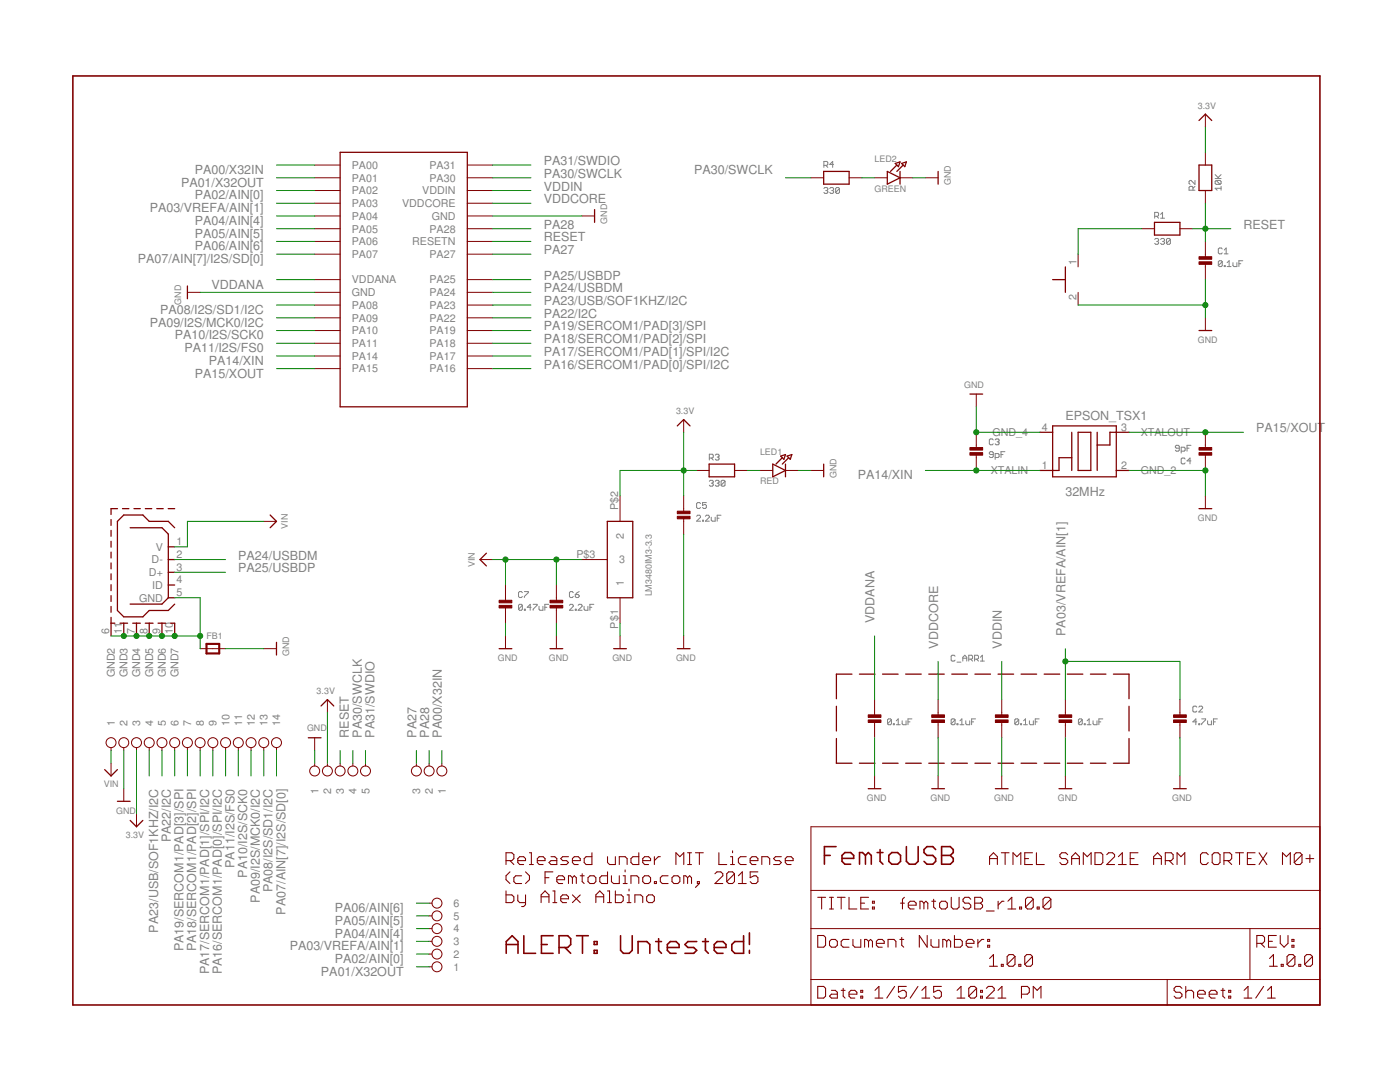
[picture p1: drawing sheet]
<svg xmlns="http://www.w3.org/2000/svg" width="279mm" height="216mm" viewBox="0 0 279 216" stroke-linecap="round" stroke-linejoin="round" font-family="sans-serif">
<defs><g id="words">
<g font-size="2.5" fill="#808080">
<text x="38.9" y="34.7">PA00/X32IN</text>
<text x="108.5" y="35.5">PA30/SWCLK</text>
<text x="108.5" y="32.9">PA31/SWDIO</text>
<text x="138.5" y="34.7">PA30/SWCLK</text>
<text x="36.1" y="37.3">PA01/X32OUT</text>
<text x="38.9" y="39.8">PA02/AIN[0]</text>
<text x="108.5" y="40.6">VDDCORE</text>
<text x="108.5" y="38">VDDIN</text>
<text x="29.9" y="42.3">PA03/VREFA/AIN[1]</text>
<text x="38.9" y="44.9">PA04/AIN[4]</text>
<text x="38.9" y="47.4">PA05/AIN[5]</text>
<text x="108.5" y="45.6">PA28</text>
<text x="248.2" y="45.6">RESET</text>
<text x="27.5" y="52.5">PA07/AIN[7]/I2S/SD[0]</text>
<text x="38.9" y="49.9">PA06/AIN[6]</text>
<text x="108.5" y="50.7">PA27</text>
<text x="108.5" y="48.2">RESET</text>
<text x="42.2" y="57.6">VDDANA</text>
<text x="108.5" y="58.3">PA24/USBDM</text>
<text x="108.5" y="55.8">PA25/USBDP</text>
<text x="29.9" y="65.2">PA09/I2S/MCK0/I2C</text>
<text x="32" y="62.6">PA08/I2S/SD1/I2C</text>
<text x="108.5" y="65.9">PA19/SERCOM1/PAD[3]/SPI</text>
<text x="108.5" y="63.4">PA22/I2C</text>
<text x="108.5" y="60.9">PA23/USB/SOF1KHZ/I2C</text>
<text x="34.9" y="67.7">PA10/I2S/SCK0</text>
<text x="36.8" y="70.3">PA11/I2S/FS0</text>
<text x="108.5" y="71">PA17/SERCOM1/PAD[1]/SPI/I2C</text>
<text x="108.5" y="68.5">PA18/SERCOM1/PAD[2]/SPI</text>
<text x="38.9" y="75.3">PA15/XOUT</text>
<text x="41.7" y="72.8">PA14/XIN</text>
<text x="108.5" y="73.6">PA16/SERCOM1/PAD[0]/SPI/I2C</text>
<text x="212.6" y="83.7">EPSON_TSX1</text>
<text x="250.7" y="86.3">PA15/XOUT</text>
<text x="171.2" y="95.7">PA14/XIN</text>
<text x="212.6" y="99">32MHz</text>
<text x="47.6" y="111.7">PA24/USBDM</text>
<text x="47.6" y="114.2">PA25/USBDP</text>
<text x="174.5" y="124.4" transform="rotate(-90 174.5 124.4)">VDDANA</text>
<text x="187.2" y="129.4" transform="rotate(-90 187.2 129.4)">VDDCORE</text>
<text x="199.9" y="129.4" transform="rotate(-90 199.9 129.4)">VDDIN</text>
<text x="212.6" y="126.9" transform="rotate(-90 212.6 126.9)">PA03/VREFA/AIN[1]</text>
<text x="69.6" y="147.2" transform="rotate(-90 69.6 147.2)">RESET</text>
<text x="72.2" y="147.2" transform="rotate(-90 72.2 147.2)">PA30/SWCLK</text>
<text x="74.7" y="147.2" transform="rotate(-90 74.7 147.2)">PA31/SWDIO</text>
<text x="83.1" y="147.2" transform="rotate(-90 83.1 147.2)">PA27</text>
<text x="85.6" y="147.2" transform="rotate(-90 85.6 147.2)">PA28</text>
<text x="88.2" y="147.2" transform="rotate(-90 88.2 147.2)">PA00/X32IN</text>
<text x="34.1" y="168.1" transform="rotate(-90 34.1 168.1)">PA22/I2C</text>
<text x="46.8" y="173.2" transform="rotate(-90 46.8 173.2)">PA11/I2S/FS0</text>
<text x="49.3" y="175.1" transform="rotate(-90 49.3 175.1)">PA10/I2S/SCK0</text>
<text x="54.4" y="178" transform="rotate(-90 54.4 178)">PA08/I2S/SD1/I2C</text>
<text x="51.9" y="180.1" transform="rotate(-90 51.9 180.1)">PA09/I2S/MCK0/I2C</text>
<text x="57" y="182.5" transform="rotate(-90 57 182.5)">PA07/AIN[7]/I2S/SD[0]</text>
<text x="66.8" y="184.5">PA05/AIN[5]</text>
<text x="66.8" y="182">PA06/AIN[6]</text>
<text x="31.6" y="186.1" transform="rotate(-90 31.6 186.1)">PA23/USB/SOF1KHZ/I2C</text>
<text x="36.6" y="189.8" transform="rotate(-90 36.6 189.8)">PA19/SERCOM1/PAD[3]/SPI</text>
<text x="39.2" y="189.8" transform="rotate(-90 39.2 189.8)">PA18/SERCOM1/PAD[2]/SPI</text>
<text x="57.8" y="189.6">PA03/VREFA/AIN[1]</text>
<text x="66.8" y="187.1">PA04/AIN[4]</text>
<text x="41.7" y="194.4" transform="rotate(-90 41.7 194.4)">PA17/SERCOM1/PAD[1]/SPI/I2C</text>
<text x="44.3" y="194.4" transform="rotate(-90 44.3 194.4)">PA16/SERCOM1/PAD[0]/SPI/I2C</text>
<text x="64.1" y="194.7">PA01/X32OUT</text>
<text x="66.8" y="192.2">PA02/AIN[0]</text>
</g>
<g font-size="2.1" fill="#808080">
<text x="70.2" y="33.7">PA00</text>
<text x="85.7" y="33.7">PA31</text>
<text x="70.2" y="36.2">PA01</text>
<text x="70.2" y="41.3">PA03</text>
<text x="70.2" y="38.8">PA02</text>
<text x="80.2" y="41.3">VDDCORE</text>
<text x="84.3" y="38.8">VDDIN</text>
<text x="85.7" y="36.2">PA30</text>
<text x="70.2" y="43.9">PA04</text>
<text x="70.2" y="46.4">PA05</text>
<text x="85.7" y="46.4">PA28</text>
<text x="86.2" y="43.9">GND</text>
<text x="70.2" y="48.9">PA06</text>
<text x="70.2" y="51.5">PA07</text>
<text x="82.3" y="48.9">RESETN</text>
<text x="85.7" y="51.5">PA27</text>
<text x="214.8" y="52.9" transform="rotate(-90 214.8 52.9)">1</text>
<text x="70.2" y="56.6">VDDANA</text>
<text x="70.2" y="59.1">GND</text>
<text x="85.7" y="59.1">PA24</text>
<text x="85.7" y="56.6">PA25</text>
<text x="214.8" y="59.9" transform="rotate(-90 214.8 59.9)">2</text>
<text x="70.2" y="61.6">PA08</text>
<text x="70.2" y="64.2">PA09</text>
<text x="85.7" y="64.2">PA22</text>
<text x="85.7" y="61.6">PA23</text>
<text x="70.2" y="66.7">PA10</text>
<text x="70.2" y="69.2">PA11</text>
<text x="70.2" y="71.8">PA14</text>
<text x="85.7" y="71.8">PA17</text>
<text x="85.7" y="69.2">PA18</text>
<text x="85.7" y="66.7">PA19</text>
<text x="70.2" y="74.3">PA15</text>
<text x="85.7" y="74.3">PA16</text>
<text x="198.1" y="87">GND_4</text>
<text x="207.9" y="85.9">4</text>
<text x="223.8" y="85.9">3</text>
<text x="227.7" y="87">XTALOUT</text>
<text x="197.7" y="94.6">XTALIN</text>
<text x="207.9" y="93.5">1</text>
<text x="223.8" y="93.5">2</text>
<text x="227.7" y="94.6">GND_2</text>
<text x="123.4" y="101.7" transform="rotate(-90 123.4 101.7)">P$2</text>
<text x="124.5" y="107.6" transform="rotate(-90 124.5 107.6)">2</text>
<text x="30.3" y="112.4">D-</text>
<text x="31.1" y="109.9">V</text>
<text x="35.2" y="108.8">1</text>
<text x="35.2" y="111.3">2</text>
<text x="35.2" y="113.8">3</text>
<text x="115.1" y="111.3">P$3</text>
<text x="123.5" y="112.4">3</text>
<text x="29.7" y="115">D+</text>
<text x="30.4" y="117.5">ID</text>
<text x="35.2" y="116.4">4</text>
<text x="35.2" y="118.9">5</text>
<text x="124.5" y="116.9" transform="rotate(-90 124.5 116.9)">1</text>
<text x="27.8" y="120">GND</text>
<text x="123.4" y="125.4" transform="rotate(-90 123.4 125.4)">P$1</text>
<text x="21.8" y="126.5" transform="rotate(-90 21.8 126.5)">6</text>
<text x="24.3" y="126.5" transform="rotate(-90 24.3 126.5)">11</text>
<text x="26.9" y="126.5" transform="rotate(-90 26.9 126.5)">7</text>
<text x="29.4" y="126.5" transform="rotate(-90 29.4 126.5)">8</text>
<text x="32" y="126.5" transform="rotate(-90 32 126.5)">9</text>
<text x="34.5" y="126.5" transform="rotate(-90 34.5 126.5)">10</text>
<text x="22.9" y="135.2" transform="rotate(-90 22.9 135.2)">GND2</text>
<text x="25.5" y="135.2" transform="rotate(-90 25.5 135.2)">GND3</text>
<text x="28" y="135.2" transform="rotate(-90 28 135.2)">GND4</text>
<text x="30.5" y="135.2" transform="rotate(-90 30.5 135.2)">GND5</text>
<text x="33.1" y="135.2" transform="rotate(-90 33.1 135.2)">GND6</text>
<text x="35.6" y="135.2" transform="rotate(-90 35.6 135.2)">GND7</text>
<text x="22.9" y="144.9" transform="rotate(-90 22.9 144.9)">1</text>
<text x="25.5" y="144.9" transform="rotate(-90 25.5 144.9)">2</text>
<text x="28" y="144.9" transform="rotate(-90 28 144.9)">3</text>
<text x="30.5" y="144.9" transform="rotate(-90 30.5 144.9)">4</text>
<text x="33.1" y="144.9" transform="rotate(-90 33.1 144.9)">5</text>
<text x="35.6" y="144.9" transform="rotate(-90 35.6 144.9)">6</text>
<text x="38.2" y="144.9" transform="rotate(-90 38.2 144.9)">7</text>
<text x="40.7" y="144.9" transform="rotate(-90 40.7 144.9)">8</text>
<text x="43.2" y="144.9" transform="rotate(-90 43.2 144.9)">9</text>
<text x="45.8" y="144.9" transform="rotate(-90 45.8 144.9)">10</text>
<text x="48.3" y="144.9" transform="rotate(-90 48.3 144.9)">11</text>
<text x="50.9" y="144.9" transform="rotate(-90 50.9 144.9)">12</text>
<text x="53.4" y="144.9" transform="rotate(-90 53.4 144.9)">13</text>
<text x="55.9" y="144.9" transform="rotate(-90 55.9 144.9)">14</text>
<text x="63.6" y="158.3" transform="rotate(-90 63.6 158.3)">1</text>
<text x="66.1" y="158.3" transform="rotate(-90 66.1 158.3)">2</text>
<text x="68.6" y="158.3" transform="rotate(-90 68.6 158.3)">3</text>
<text x="71.2" y="158.3" transform="rotate(-90 71.2 158.3)">4</text>
<text x="73.7" y="158.3" transform="rotate(-90 73.7 158.3)">5</text>
<text x="83.9" y="158.3" transform="rotate(-90 83.9 158.3)">3</text>
<text x="86.4" y="158.3" transform="rotate(-90 86.4 158.3)">2</text>
<text x="88.9" y="158.3" transform="rotate(-90 88.9 158.3)">1</text>
<text x="90.5" y="183.5">5</text>
<text x="90.5" y="181">6</text>
<text x="90.5" y="191.1">2</text>
<text x="90.5" y="188.6">3</text>
<text x="90.5" y="186.1">4</text>
<text x="90.5" y="193.7">1</text>
</g>
<g font-size="1.8" fill="#808080">
<text x="239" y="21.8">3.3V</text>
<text x="174.5" y="32.3">LED2</text>
<text x="174.5" y="38.3">GREEN</text>
<text x="189.8" y="37" transform="rotate(-90 189.8 37)">GND</text>
<text x="121.2" y="44.6" transform="rotate(-90 121.2 44.6)">GND</text>
<text x="36.1" y="60.8" transform="rotate(-90 36.1 60.8)">GND</text>
<text x="239" y="68.5">GND</text>
<text x="192.4" y="77.4">GND</text>
<text x="134.9" y="82.7">3.3V</text>
<text x="151.7" y="90.7">LED1</text>
<text x="166.9" y="95.4" transform="rotate(-90 166.9 95.4)">GND</text>
<text x="151.7" y="96.7">RED</text>
<text x="57.5" y="105.5" transform="rotate(-90 57.5 105.5)">VIN</text>
<text x="239" y="104">GND</text>
<text x="94.8" y="113.2" transform="rotate(-90 94.8 113.2)">VIN</text>
<text x="130.1" y="119" transform="rotate(-90 130.1 119)">LM3480IM3-3.3</text>
<text x="41.2" y="127.5">FB1</text>
<text x="57.7" y="131" transform="rotate(-90 57.7 131)">GND</text>
<text x="99.4" y="132">GND</text>
<text x="109.5" y="132">GND</text>
<text x="122.2" y="132">GND</text>
<text x="134.9" y="132">GND</text>
<text x="63.2" y="138.6">3.3V</text>
<text x="61.3" y="145.9">GND</text>
<text x="20.7" y="157.1">VIN</text>
<text x="173" y="159.9">GND</text>
<text x="185.7" y="159.9">GND</text>
<text x="198.4" y="159.9">GND</text>
<text x="211.1" y="159.9">GND</text>
<text x="234" y="159.9">GND</text>
<text x="23.2" y="162.4">GND</text>
<text x="25.1" y="167.3">3.3V</text>
</g>
</g></defs>
<g fill="none" stroke="#808080" stroke-width=".2">
<path d="M164.4 37.6l.2-.2h.4l.2 .2-.2 .4M164.4 33h.6l.2-.2v-.4l-.2-.2h-.6v1.2M164.8 38h.2M164.8 33l.4 .4M165 38l.2 .2-.2 .4h-.4l-.2-.2M165.6 37.6l.2-.2h.4l.2 .2-.2 .4M166 38h.2M166.2 38l.2 .2-.2 .4h-.4l-.2-.2M166.4 32.8h-.8l.6-.6v1.2M167.5 37.6l-.2-.2h-.3l-.2 .2v.8M167.5 37.6v.8l-.2 .2h-.3l-.2-.2M167.5 37.6l-.7 .8"/>
<path d="M238.1 38v-.6l-.2-.2h-.4l-.2 .2v.6h1.2M238.5 36v.8l-.8-.8-.4 .2v.4l.2 .2M238.5 37.2l-.4 .4M242.5 35.6h1.2M242.5 34.8l.8 .8M242.7 36h.8l.2 .2v.4l-.2 .2M242.7 36l-.2 .2v.4l.2 .2h.8M242.7 36l.8 .8M243.7 37.6h-1.2l.4 .4M243.7 37.2v.8M243.7 34.8l-.6 .6M230.4 47.8l.3-.2h.3l.2 .2-.2 .4"/>
<path d="M230.4 43.2h.6l.2-.2v-.4l-.2-.2h-.6v1.1M230.8 48.2h.2M230.8 43.2l.4 .3M231 48.2l.2 .2-.2 .3h-.3l-.3-.1M231.6 47.8l.2-.2h.4l.2 .2-.2 .4M231.6 42.8l.4-.4v1.1M231.6 43.5h.8M232 48.2h.2M232.2 48.2l.2 .2-.2 .3h-.4l-.2-.1M233.6 47.8l-.2-.2h-.4l-.2 .2v.8M233.6 47.8v.8l-.2 .1h-.4l-.2-.1M233.6 47.8l-.8 .8"/>
<path d="M243.9 49.7l-.2-.2h-.3l-.3 .2v.8l.3 .2h.3l.2-.2M243.9 52.2l-.2-.2h-.3l-.3 .2v.8M243.9 52.2v.8l-.2 .2h-.3l-.3-.2M243.9 52.2l-.8 .8M244.3 53h.2v.2h-.2zM244.3 50.7h.8M244.3 49.9l.4-.4v1.2M244.9 53.2h.8M244.9 52.4l.4-.4v1.2M246.1 52.4v.6l.2 .2h.5v-.8M247.2 52.6h.4M248 52h-.8v1.2"/>
<path d="M141.6 96l.2-.2h.4l.1 .2-.1 .4M141.6 91.4h.6l.1-.2v-.4l-.1-.2h-.6v1.2M142 96.4h.2M142 91.4l.3 .4M142.2 96.4l.1 .2-.1 .4h-.4l-.2-.2M142.7 96l.2-.2h.4l.2 .2-.2 .4M142.7 90.8l.2-.2h.4l.2 .2-.2 .4M143.1 96.4h.2M143.1 91.2h.2M143.3 96.4l.2 .2-.2 .4h-.4l-.2-.2M143.3 91.2l.2 .2-.2 .4h-.4l-.2-.2M144.7 96l-.2-.2h-.4l-.2 .2v.8"/>
<path d="M144.7 96v.8l-.2 .2h-.4l-.2-.2M144.7 96l-.8 .8M198.2 90.7h-.6l-.2-.2 .2-.4h.4l.2 .2v.8l-.2 .2h-.4l-.2-.2M198.2 87.8l-.2-.2h-.4l-.2 .2v.8l.2 .2h.4l.2-.2M198.6 91.3h.6l.2-.2v-.4l-.2-.2h-.6v1.2M198.6 87.8l.2-.2h.4l.2 .2-.2 .4M199 88.2h.2M199.2 88.2l.2 .1-.2 .5h-.4l-.2-.2M199.8 90.7h.4M200.6 90.1h-.8v1.2M235.4 89.4h-.6l-.2-.2 .2-.3h.3l.3 .1v.8l-.3 .2h-.3l-.2-.2M235.7 90h.6l.2-.2v-.4l-.2-.2h-.6v1.2"/>
<path d="M236.5 91.6l-.2-.2h-.4l-.2 .2v.8l.2 .2h.4l.2-.2M236.9 89.4h.4M237.7 88.9h-.8v1.1M237.7 92h-.8l.6-.6v1.2M104.2 118.3l-.1-.3h-.4l-.2 .3v.7l.2 .2h.4l.1-.2M104.6 118h.8v.3l-.8 .7v.2M114.4 118.3l-.2-.3h-.4l-.2 .3v.7l.2 .2h.4l.2-.2M114.8 118.6h.6l.2 .4-.2 .2h-.4l-.2-.2zM115.6 118l-.8 .6M139 103l.2-.2h.4l.2 .2v.2l-.8 .8h.8M139.8 100.5l-.2-.2h-.4l-.2 .2v.8l.2 .2h.4l.2-.2M140.2 103.8h.2v.2h-.2z"/>
<path d="M140.8 103l.2-.2h.4l.2 .2v.2l-.8 .8h.8M141 100.3h-.8v.6l.4-.2 .4 .2v.4l-.2 .2h-.4l-.2-.2M141.9 103.2v.6l.3 .2h.5v-.8M143.1 103.4h.4M143.9 102.8h-.8v1.2M104.2 120.8v.8l-.1 .2h-.4l-.2-.2M104.2 120.8l-.1-.2h-.4l-.2 .2v.8M104.2 120.8l-.7 .8M104.6 121.6h.2v.2h-.2zM106 121.2h-.8l.6-.6v1.2M106.4 120.6h.8v.2l-.8 .8v.2M107.6 121v.6l.2 .2h.6v-.8"/>
<path d="M108.7 121.2h.4M109.5 120.6h-.8v1.2M113.6 120.8l.2-.2h.4l.2 .2v.2l-.8 .8h.8M114.8 121.6h.2v.2h-.2zM115.4 120.8l.2-.2h.4l.2 .2v.2l-.8 .8h.8M116.6 121v.6l.2 .2h.5v-.8M117.7 121.2h.4M118.5 120.6h-.8v1.2M190.6 130.9l-.2-.2h-.4l-.2 .2v.8l.2 .2h.4l.2-.2M191 132.1h.8M192.2 131.9v-.8l.4-.4 .3 .4v.8M192.2 131.3h.7"/>
<path d="M193.3 131.5h.6l.2-.2v-.4l-.2-.2h-.6v1.2M193.7 131.5l.4 .4M194.5 131.5h.6l.2-.2v-.4l-.2-.2h-.6v1.2M194.9 131.5l.4 .4M195.7 131.9h.7M195.7 131.1l.3-.4v1.2M177.9 143.6v.8l-.2 .2h-.4l-.2-.2M177.9 143.6l-.2-.2h-.4l-.2 .2v.8M177.9 143.6l-.8 .8M178.3 144.4h.2v.2h-.2zM178.9 144.6h.8M178.9 143.8l.4-.4v1.2"/>
<path d="M180 143.8v.6l.2 .2h.6v-.8M181.2 144h.4M182 143.4h-.8v1.2M190.6 143.6v.8l-.2 .2h-.4l-.2-.2M190.6 143.6l-.2-.2h-.4l-.2 .2v.8M190.6 143.6l-.8 .8M191 144.4h.2v.2h-.2zM191.6 144.6h.8M191.6 143.8l.4-.4v1.2M192.7 143.8v.6l.2 .2h.6v-.8M193.9 144h.4M194.7 143.4h-.8v1.2"/>
<path d="M203.3 143.6v.8l-.2 .2h-.4l-.2-.2M203.3 143.6l-.2-.2h-.4l-.2 .2v.8M203.3 143.6l-.8 .8M203.7 144.4h.2v.2h-.2zM204.3 144.6h.7M204.3 143.8l.4-.4v1.2M205.4 143.8v.6l.2 .2h.6v-.8M206.6 144h.4M207.4 143.4h-.8v1.2M216 143.6v.8l-.2 .2h-.4l-.2-.2M216 143.6l-.2-.2h-.4l-.2 .2v.8M216 143.6l-.8 .8"/>
<path d="M216.4 144.4h.2v.2h-.2zM217 144.6h.7M217 143.8l.4-.4v1.2M218.1 143.8v.6l.2 .2h.6v-.8M219.3 144h.4M220.1 143.4h-.8v1.2M238.8 144h-.7l.6-.6v1.2M238.8 141.1l-.1-.2h-.4l-.2 .2v.8l.2 .2h.4l.1-.2M239.2 144.4h.2v.2h-.2zM239.2 141.1l.2-.2h.4l.2 .2v.2l-.8 .8h.8M239.8 143.4h.8v.2l-.8 .8v.2M241 143.8v.6l.2 .2h.6v-.8"/>
<path d="M242.2 144h.3M243 143.4h-.8v1.2"/>
</g>
<g fill="none" stroke="#800000" stroke-width=".32">
<path d="M14.5 15.2h248.9v185.3h-248.9zM164.5 170.7h1.2M166.9 168.9h-2.4v3.5M168 171.3h2.4v-.6l-.6-.6h-1.2l-.6 .6v1.2l.6 .5h1.2M172.7 170.7l-.6-.6h-.6v2.3M172.7 170.7v1.7M172.7 170.7l.6-.6 .6 .6v1.7M175 170.1h1.2M175.6 169.5v2.4l.6 .5M177.4 170.7l.6-.6h1.1l.6 .6v1.2l-.6 .5h-1.1l-.6-.5zM180.9 168.9v3l.6 .5h1.1l.6-.5v-3M186.7 169.5l-.5-.6h-1.2l-.6 .6v.6l.6 .6h1.2l.5 .6v.6l-.5 .5h-1.2l-.6-.5"/>
<path d="M187.9 168.9h1.8l.5 .6v.6l-.5 .6 .5 .6v.6l-.5 .5h-1.8zM187.9 170.7h1.8M101 190.2v-2.3l1.2-1.2 1.2 1.2v2.3M101 188.5h2.4M104.5 186.7v3.5h2.4M108.1 188.5h1.1M110.4 186.7h-2.3v3.5h2.3M111.6 189.1h1.7l.6-.6v-1.2l-.6-.6h-1.7v3.5M112.7 189.1l1.2 1.1M115.1 186.7h2.3M116.2 186.7v3.5M118.6 187.9h.6v.6h-.6z"/>
<path d="M118.6 189.6h.6v.6h-.6zM123.8 186.7v2.9l.6 .6h1.2l.6-.6v-2.9M127.3 190.2v-2.3h1.8l.6 .6v1.7M130.9 187.9h1.1M131.4 187.3v2.3l.6 .6M133.2 189.1h2.3v-.6l-.6-.6h-1.1l-.6 .6v1.1l.6 .6h1.1M139 187.9h-1.7l-.6 .6 .6 .6h1.2l.5 .5-.5 .6h-1.8M140.2 187.9h1.2M140.8 187.3v2.3l.6 .6M142.5 189.1h2.4v-.6l-.6-.6h-1.2l-.6 .6v1.1l.6 .6h1.2M148.4 186.7v3.5h-1.8l-.6-.6v-1.1l.6-.6h1.8M149.6 186.1v2.4"/>
<path d="M149.6 189.6v.6"/>
</g>
<g fill="none" stroke="#800000" stroke-width=".21">
<path d="M101 171.7h1.2l.4-.4v-.8l-.4-.3h-1.2v2.3M101 177.8v2.3h1.2l.4-.4v-.8l-.4-.3h-1.2M101.8 174l-.8 .8v.7l.8 .8M101.8 171.7l.8 .8M103.3 171.7h1.6v-.4l-.4-.4h-.8l-.4 .4v.8l.4 .4h.8M103.3 178.6v1.1l.4 .4h1.2M104.1 174.8h-1.2l-.3 .3v.8l.3 .4h1.2M104.9 178.6v1.9l-.4 .4h-.4M104.9 174l.8 .8v.7l-.8 .8M105.7 170.2h.3v2.3M105.7 172.5h.7M107.2 171.7h1.6v-.4l-.4-.4h-.8l-.4 .4v.8l.4 .4h.8"/>
<path d="M108 178.9h1.6M108.8 175.1h.8M110 170.9h.7l.4 .4v1.2h-1.1l-.4-.4 .4-.4h1.1M110.3 174h-1.5v2.3M110.3 177.8h.4v2.3M111.1 175.5h1.6v-.4l-.4-.3h-.8l-.4 .3v.8l.4 .4h.8M111.9 179.3h1.6v-.4l-.4-.3h-.8l-.4 .3v.8l.4 .4h.8M113.5 170.9h-1.2l-.4 .4 .4 .4h.8l.4 .4-.4 .4h-1.2M114.2 171.7h1.6v-.4l-.4-.4h-.8l-.4 .4v.8l.4 .4h.8M114.2 175.1v1.2M114.2 175.1l-.3-.3h-.4v1.5M114.2 175.1l.4-.3 .4 .3v1.2"/>
<path d="M114.2 178.6l1.6 1.5M115.8 174.8h.8M115.8 178.6l-1.6 1.5M116.2 174.3v1.6l.4 .4M117.3 175.1l.5-.3h.7l.4 .3v.8l-.4 .4h-.7l-.5-.4zM118.1 170.2v2.3h-1.1l-.4-.4v-.8l.4-.4h1.1M118.9 178.9h1.6M121.2 170.9v1.2l.4 .4h1.2v-1.6M121.2 174v2.3h-1.1l-.4-.4v-.8l.4-.3h1.1M121.2 177.8h.4v2.3M122 174.8v1.1l.4 .4h1.2v-1.5M122.8 177.8v2.3h1.2l.4-.4v-.8l-.4-.3h-1.2"/>
<path d="M123.6 172.5v-1.6h1.2l.4 .4v1.2M124.4 174.8h.4v1.5M124.4 176.3h.8M124.8 173.6v.4M125.2 178.6h.3v1.5M125.5 177.4v.4M125.9 176.3v-1.5h1.2l.4 .3v1.2M127.5 170.2v2.3h-1.2l-.4-.4v-.8l.4-.4h1.2M128.3 171.7h1.5v-.4l-.4-.4h-.7l-.4 .4v.8l.4 .4h.7M128.7 174.8h.7l.4 .3v.8l-.4 .4h-.7l-.4-.4v-.8zM129.1 178.9l.3-.3h.8l.4 .3v.8l-.4 .4h-.8l-.3-.4zM130.6 170.9v1.6"/>
<path d="M130.6 175.9h.4v.4h-.4zM131.8 170.9h-.4l-.8 .8M133.3 174.8h-1.1l-.4 .3v.8l.4 .4h1.1M134.5 174.8h.8l.4 .3v.8l-.4 .4h-.8l-.4-.4v-.8zM134.9 172.5v-2.3l.8 .7 .8-.7v2.3M137.2 170.2h.8M137.2 172.5h.8M137.2 175.1l-.4-.3h-.3v1.5M137.2 175.1v1.2M137.2 175.1l.4-.3 .4 .3v1.2M137.6 170.2v2.3M138.8 170.2h1.6"/>
<path d="M139.2 175.9h.4v.4h-.4zM139.6 170.2v2.3M139.6 176.3l-.8 .8M142.7 174.3l.4-.3h.7l.5 .3v.5l-1.6 1.5h1.6M143.5 170.2v2.3h1.5M145.8 172.5h.8M145.8 170.9h.4v1.6M146.2 169.8v.4M146.6 174.3v1.6l-.4 .4h-.8l-.4-.4M146.6 174.3l-.4-.3h-.8l-.4 .3v1.6M146.6 174.3l-1.6 1.6M147.4 176.3h1.5"/>
<path d="M147.4 174.8l.7-.8v2.3M148.9 170.9h-1.1l-.4 .4v.8l.4 .4h1.1M149.7 171.7h1.6v-.4l-.4-.4h-.8l-.4 .4v.8l.4 .4h.8M151.3 174h-1.6v1.1l.8-.3h.4l.4 .3v.8l-.4 .4h-.8l-.4-.4M152 172.5v-1.6h1.2l.4 .4v1.2M155.9 170.9h-1.1l-.4 .4 .4 .4h.8l.3 .4-.3 .4h-1.2M156.7 171.7h1.6v-.4l-.4-.4h-.8l-.4 .4v.8l.4 .4h.8M163.2 179h1.6M164 179v2.4M165.5 179h.8M165.9 179v2.4M167.1 179h1.6"/>
<path d="M167.9 179v2.4M169.4 179v2.4h1.6M173.3 179h-1.5v2.4h1.5M174.1 179.8h.4v.4h-.4zM180.5 179l-.4 .4v2M185.9 179.8h.8M186.3 179.4v1.6l.4 .4M189.8 179v2l.4 .4h.8l.4-.4v-2M193.7 179.4l-.3-.4h-.8l-.4 .4v.4l.4 .4h.8l.3 .4v.4l-.3 .4h-.8l-.4-.4M194.5 179h1.2l.4 .4v.4l-.4 .4 .4 .4v.4l-.4 .4h-1.2zM197.5 172.5v-1.6l.8-.7 .8 .7v1.6M197.5 171.3h1.6"/>
<path d="M199.2 179.8v1.6M199.8 170.2h1.6M200.4 179.8h-.4l-.8 .8M200.6 170.2v2.3M201.1 179.8l.8-.8v2.4M202.2 172.5v-2.3l.7 .7 .8-.7v2.3M204.5 171.3h.8M206.1 170.2h-1.6v2.3h1.6M206.2 179.4v1.6l-.4 .4h-.8l-.3-.4M206.2 179.4l-.4-.4h-.8l-.3 .4v1.6M206.2 179.4l-1.5 1.6M206.8 170.2v2.3h1.6"/>
<path d="M209.7 179.4l-.4-.4h-.7l-.4 .4v1.6M209.7 179.4v1.6l-.4 .4h-.7l-.4-.4M209.7 179.4l-1.5 1.6M213.1 170.5l-.4-.3h-.8l-.4 .3v.4l.4 .4h.8l.4 .4v.4l-.4 .4h-.8l-.4-.4M213.9 171.3h1.5M213.9 172.5v-1.6l.7-.7 .8 .7v1.6M216.2 172.5v-2.3l.8 .7 .8-.7v2.3M218.5 170.2h1.2l.4 .3v1.6l-.4 .4h-1.2zM220.9 170.5l.4-.3h.7l.4 .3v.4l-1.5 1.6h1.5M223.2 172.5h1.6M223.2 170.9l.8-.7v2.3M225.6 171.3h.7"/>
<path d="M227.1 170.2h-1.5v2.3h1.5M230.2 171.3h1.6M230.2 172.5v-1.6l.8-.7 .8 .7v1.6M232.6 171.7h1.1l.4-.4v-.8l-.4-.3h-1.1v2.3M233.3 171.7l.8 .8M234.9 172.5v-2.3l.8 .7 .8-.7v2.3M241.1 170.5l-.4-.3h-.7l-.4 .3v1.6l.4 .4h.7l.4-.4M241.9 170.5l.4-.3h.8l.4 .3v1.6l-.4 .4h-.8l-.4-.4zM244.3 171.7h1.1l.4-.4v-.8l-.4-.3h-1.1v2.3M245 171.7l.8 .8M246.6 170.2h1.6M247.4 170.2v2.3"/>
<path d="M248.9 171.3h.8M250.5 170.2h-1.6v2.3h1.6M251.3 170.2l1.5 2.3M252.8 170.2l-1.5 2.3M255.9 172.5v-2.3l.8 .7 .8-.7v2.3M259.8 170.5l-.3-.3h-.8l-.4 .3v1.6M259.8 170.5v1.6l-.3 .4h-.8l-.4-.4M259.8 170.5l-1.5 1.6M260.6 171.3h1.6M261.4 170.5v1.6M108 180.1v-1.5l.8-.8 .8 .8v1.5M110.3 180.1h.8"/>
<path d="M118.9 180.1v-1.5l.8-.8 .8 .8v1.5M121.2 180.1h.8M125.2 180.1h.7M126.7 180.1v-1.5h1.2l.4 .3v1.2M163.2 186.7h1.2l.4 .3v1.6l-.4 .4h-1.2zM163.2 196.8h1.2l.4 .4v1.6l-.4 .4h-1.2zM165.5 187.8l.4-.3h.8l.4 .3v.8l-.4 .4h-.8l-.4-.4zM165.5 181.4h.8M165.9 197.6h.8l.4 .4v1.2h-1.2l-.4-.4 .4-.4h1.2M167.9 197.6h.8M168.3 197.2v1.6l.4 .4M169.4 198.4h1.6v-.4l-.4-.4h-.8l-.4 .4v.8l.4 .4h.8"/>
<path d="M169.4 187.5h-1.1l-.4 .3v.8l.4 .4h1.1M170.2 187.5v1.1l.4 .4h1.2v-1.5M171.8 198.8h.4v.4h-.4zM171.8 197.6h.4v.4h-.4zM171.8 180.2h.8M173.3 187.8l-.3-.3h-.4v1.5M173.3 187.8l.4-.3 .4 .3v1.2M173.3 187.8v1.2M174.1 181h.4v.4h-.4zM174.6 199.2h1.6M174.6 197.6l.8-.8v2.4M174.9 188.2h1.6v-.4l-.4-.3h-.8l-.4 .3v.8l.4 .4h.8"/>
<path d="M177.2 189v-1.5h1.2l.4 .3v1.2M178.5 196.8l-1.5 2.4M179.6 187.5h.8M179.7 180.2h.8M180 187v1.6l.4 .4M180.9 196.8h-1.6v1.2l.8-.4h.4l.4 .4v.8l-.4 .4h-.8l-.4-.4M181.3 180.6h1.5v-.4l-.4-.4h-.7l-.4 .4v.8l.4 .4h.7M183.2 196.8l-1.5 2.4M184 199.2h1.5M184 197.6l.8-.8v2.4M184.4 180.2l-.4-.4h-.4v1.6M184.4 180.2v1.2"/>
<path d="M184.4 180.2l.4-.4 .4 .4v1.2M185 186.7v2.3l-1.5-2.3v2.3M185.8 187.5v1.1l.4 .4h1.2v-1.5M187.5 180.2l.4-.4h.8l.4 .4v.8l-.4 .4h-.8l-.4-.4zM187.9 196.8h-1.6v1.2l.8-.4h.4l.4 .4v.8l-.4 .4h-.8l-.4-.4M188.9 187.8l-.4-.3h-.3v1.5M188.9 187.8v1.2M188.9 187.8l.4-.3 .4 .3v1.2M190.5 186.7v2.3h1.2l.3-.4v-.8l-.3-.3h-1.2M191 199.2h1.6M191 197.6l.8-.8v2.4M192.8 188.2h1.6v-.4l-.4-.3h-.8l-.4 .3v.8l.4 .4h.8"/>
<path d="M194.5 180.2h1.2M194.9 197.2v1.6l-.4 .4h-.8l-.4-.4M194.9 197.2l-.4-.4h-.8l-.4 .4v1.6M194.9 197.2l-1.6 1.6M195.2 187.5v1.5M195.7 198.8h.4v.4h-.4zM195.7 197.6h.4v.4h-.4zM196.3 187.5h-.4l-.7 .7M196.8 197.2l.4-.4h.8l.4 .4v.4l-1.6 1.6h1.6M196.8 181.8h1.6M197.1 188.6h.4v.4h-.4zM197.1 187.5h.4v.3h-.4z"/>
<path d="M197.5 192.8h1.6M197.5 191.3l.8-.8v2.3M199.2 199.2h1.5M199.2 197.6l.8-.8v2.4M199.8 192.4h.4v.4h-.4zM201.1 181.4h1.6M202.6 190.9v1.5l-.4 .4h-.8l-.4-.4M202.6 190.9l-.4-.4h-.8l-.4 .4v1.5M202.6 190.9l-1.6 1.5M203.3 192.4h.4v.4h-.4zM203.5 181h.4v.4h-.4zM203.9 198.4h1.1l.4-.4v-.8l-.4-.4h-1.1v2.4"/>
<path d="M206.1 190.9v1.5l-.4 .4h-.8l-.4-.4M206.1 190.9l-.4-.4h-.8l-.4 .4v1.5M206.1 190.9l-1.6 1.5M206.2 199.2v-2.4l.8 .8 .8-.8v2.4M207 181h.4v.4h-.4zM235.9 197.2l-.4-.4h-.8l-.4 .4v.4l.4 .4h.8l.4 .4v.4l-.4 .4h-.8l-.4-.4M236.6 198l.4-.4h.8l.4 .4v1.2M236.6 196.8v2.4M239 198.4h1.5v-.4l-.3-.4h-.8l-.4 .4v.8l.4 .4h.8M241.3 198.4h1.6v-.4l-.4-.4h-.8l-.4 .4v.8l.4 .4h.8M243.7 197.6h.8M244.1 197.2v1.6l.4 .4"/>
<path d="M245.2 198.8h.4v.4h-.4zM245.2 197.6h.4v.4h-.4zM248.3 199.2h1.5M248.3 197.6l.8-.8v2.4M250.8 188.2h1.2l.4-.4v-.8l-.4-.3h-1.2v2.3M251.6 188.2l.8 .8M252.2 196.8l-1.6 2.4M253 199.2h1.5M253 197.6l.7-.8v2.4M253.2 187.8h.7M253.4 191.3l.7-.8v2.3M253.4 192.8h1.5"/>
<path d="M254.7 186.7h-1.5v2.3h1.5M255.5 186.7v1.5l.8 .8 .7-.8v-1.5M255.7 192.4h.4v.4h-.4zM257.8 188.6h.4v.4h-.4zM257.8 187.5h.4v.3h-.4zM258.4 190.9v1.5l-.4 .4h-.7l-.4-.4M258.4 190.9l-.4-.4h-.7l-.4 .4v1.5M258.4 190.9l-1.5 1.5M259.2 192.4h.4v.4h-.4zM261.9 190.9v1.5l-.4 .4h-.7l-.4-.4M261.9 190.9l-.4-.4h-.7l-.4 .4v1.5M261.9 190.9l-1.5 1.5"/>
</g>
<g fill="none" stroke="#800000" stroke-width=".2">
<path d="M62.8 32.9h5.1M62.8 35.5h5.1M62.8 38h5.1M93.3 32.9h5M93.3 35.5h5M93.3 38h5M161.8 35.5h2.6M169.5 35.5h2.5M174.5 35.5h2.6M179.6 35.5h2.6M184.7 35.5h2.5M240.6 22.8v2.5"/>
<path d="M240.6 30.4v2.5M240.6 38v2.6M37.4 58.3h2.5M62.8 40.6h5.1M62.8 43.1h5.1M62.8 45.6h5.1M62.8 48.2h5.1M62.8 50.7h5.1M62.8 55.8h5.1M62.8 58.3h5.1M93.3 40.6h5M93.3 43.1h5"/>
<path d="M93.3 45.6h5M93.3 48.2h5M93.3 50.7h5M93.3 55.8h5M93.3 58.3h5M116.1 43.1h2.6M215.2 50.7v2.6M215.2 58.3v2.6M227.9 45.6h2.5M235.5 45.6h2.5M240.6 48.2v3.3M240.6 52.5v3.3"/>
<path d="M62.8 60.9h5.1M62.8 63.4h5.1M62.8 66h5.1M62.8 68.5h5.1M62.8 71h5.1M62.8 73.6h5.1M93.3 60.9h5M93.3 63.4h5M93.3 66h5M93.3 68.5h5M93.3 71h5M93.3 73.6h5"/>
<path d="M194.8 78.6v2.6M240.6 63.4v2.6M123.7 99v5M136.4 83.7v2.6M136.4 99v3.3M139 93.9h2.5M146.6 93.9h2.5M151.7 93.9h2.5M156.8 93.9h2.5M161.8 93.9h2.6M194.8 86.3v3.3M194.8 90.6v3.3"/>
<path d="M240.6 86.3v3.3M240.6 90.6v3.3M240.6 99v2.5M52.6 104h2.6M95.8 111.7h2.5M100.9 116.7v3.3M111 116.7v3.3M116.1 111.7h5.1M123.7 119.3v5.1M136.4 103.3v3.3M39.9 129.4h5.1M52.6 129.4h2.6"/>
<path d="M65.3 139.6v2.5M100.9 121.1v3.3M100.9 126.9v2.5M111 121.1v3.3M111 126.9v2.5M123.7 126.9v2.5M136.4 126.9v2.5M174.5 139.6v3.3M187.2 139.6v3.3M199.9 139.6v3.3M212.6 139.6v3.3M235.5 139.6v3.3"/>
<path d="M22.2 149.2v.6M22.2 152.3v2.5M24.7 149.2v.6M24.7 157.4v2.5M27.2 149.2v.6M29.8 149.2v.6M32.3 149.2v.6M34.9 149.2v.6M37.4 149.2v.6M39.9 149.2v.6M42.5 149.2v.6M45 149.2v.6"/>
<path d="M47.6 149.2v.6M50.1 149.2v.6M52.6 149.2v.6M55.2 149.2v.6M62.8 147.2v2.6M62.8 152.3v.5M65.3 152.3v.5M67.9 152.3v.5M70.4 152.3v.5M72.9 152.3v.5M83.1 152.3v.5M85.6 152.3v.5"/>
<path d="M88.2 152.3v.5M174.5 143.9v3.3M174.5 154.8v2.6M187.2 143.9v3.3M187.2 154.8v2.6M199.9 143.9v3.3M199.9 154.8v2.6M212.6 143.9v3.3M212.6 154.8v2.6M235.5 143.9v3.3M235.5 154.8v2.6M27.2 162.4v2.6"/>
<path d="M161.8 165h101.6v35.5h-101.6zM161.8 177.7h101.6M85.6 185.3h.6M85.6 192.9h.6M85.6 190.4h.6M85.6 187.8h.6M85.6 182.8h.6M85.6 180.2h.6M161.8 185.3h101.6M161.8 195.5h101.6M232.9 195.5v5M249.4 185.3v10.2"/>
<circle cx="22.2" cy="148.2" r=".99"/>
<circle cx="24.7" cy="148.2" r=".99"/>
<circle cx="27.2" cy="148.2" r=".99"/>
<circle cx="29.8" cy="148.2" r=".99"/>
<circle cx="32.3" cy="148.2" r=".99"/>
<circle cx="34.9" cy="148.2" r=".99"/>
<circle cx="37.4" cy="148.2" r=".99"/>
<circle cx="39.9" cy="148.2" r=".99"/>
<circle cx="42.5" cy="148.2" r=".99"/>
<circle cx="45" cy="148.2" r=".99"/>
<circle cx="47.6" cy="148.2" r=".99"/>
<circle cx="50.1" cy="148.2" r=".99"/>
<circle cx="52.6" cy="148.2" r=".99"/>
<circle cx="55.2" cy="148.2" r=".99"/>
<circle cx="62.8" cy="153.8" r=".99"/>
<circle cx="65.3" cy="153.8" r=".99"/>
<circle cx="67.9" cy="153.8" r=".99"/>
<circle cx="70.4" cy="153.8" r=".99"/>
<circle cx="72.9" cy="153.8" r=".99"/>
<circle cx="83.1" cy="153.8" r=".99"/>
<circle cx="85.6" cy="153.8" r=".99"/>
<circle cx="88.2" cy="153.8" r=".99"/>
<circle cx="87.2" cy="180.2" r=".99"/>
<circle cx="87.2" cy="192.9" r=".99"/>
<circle cx="87.2" cy="187.8" r=".99"/>
<circle cx="87.2" cy="182.8" r=".99"/>
<circle cx="87.2" cy="190.4" r=".99"/>
<circle cx="87.2" cy="185.3" r=".99"/>
</g>
<g fill="none" stroke="#800000" stroke-width=".25">
<path d="M67.9 30.4h25.4v50.8h-25.4zM164.4 34.2h5.1v2.5h-5.1zM177.1 34.2l2.5 1.3-2.5 1.2zM178.7 32.6l.9-.3-.3 1zM179 32.9l-1.3 1.3M179.6 34.2v2.5M179.9 32.6l1-.3-.3 1zM180.3 32.9l-1.3 1.3M187.2 34.2v2.5M239.3 32.9h2.5v5.1h-2.5zM239.3 24l1.3-1.2 1.2 1.2M37.4 57.1v2.5"/>
<path d="M118.7 41.8v2.6M210.1 55.8h2.5M212.6 53.3v5M230.4 44.4h5.1v2.5h-5.1zM193.6 78.6h2.5M239.3 66h2.5M135.2 85l1.2-1.3 1.3 1.3M141.5 92.6h5.1v2.5h-5.1zM154.2 92.6l2.6 1.3-2.6 1.2zM155.8 91l1-.3-.4 1zM156.1 91.3l-1.2 1.3M156.8 92.6v2.5"/>
<path d="M157.1 91l.9-.3-.3 1zM157.4 91.3l-1.3 1.3M164.4 92.6v2.5M207.5 86.3h2.6M210.1 85h12.7v10.1h-12.7zM213.9 91.3h-2.6v2.6h-3.8M213.9 86.3v7.6M215.2 86.3h2.5v7.6h-2.5zM219 86.3v7.6M222.8 93.9h2.5M225.3 86.3h-3.8v2.5h-2.5M22.2 103.7v1.1"/>
<path d="M22.2 105.8v1.2M22.2 108v1.2M22.2 110.2v1.1M22.2 112.3v1.2M22.2 114.5v1.2M22.2 116.7v1.2M22.2 118.9v1.1M23.5 101.5h-1.3v1.2M24.4 101.5h1.3M26 105.3h6.3l1.3 1.3v12.7M26.7 101.5h1.3M29 101.5h1.3"/>
<path d="M31.3 101.5h1.3M33.6 101.5h1.3M33.6 111.7h1.3M33.6 114.2h1.3M33.6 116.7h1.3M33.6 119.3h1.3M33.6 109.1h1.3M33.6 119.3l-1.3 1.2h-6.3M34.9 105.3l-1.3-1.3h-3.8l-1.3-1.2h-3.8l-1.3 1.2v17.8l1.3 1.3h3.8l1.3-1.3h3.8l1.3-1.3M53.9 102.8l1.3 1.2-1.3 1.3M97.1 110.4l-1.3 1.3 1.3 1.2M121.2 104h5.1v15.3h-5.1z"/>
<path d="M239.3 101.5h2.5M22.2 121v1.2M22.2 123.2v3.7M22.2 124.4h.7M23.9 124.4h1.6M24.7 124.4v2.5M26.5 124.4h1.5M27.2 124.4v2.5M29 124.4h1.5M29.8 124.4v2.5M31.5 124.4h1.6M32.3 124.4v2.5"/>
<path d="M34.1 124.4h.8v2.5M55.2 128.2v2.5M99.6 129.4h2.6M109.8 129.4h2.5M122.5 129.4h2.5M135.2 129.4h2.5M170 134.5h-3.1v4.9M171.5 134.5h3.1M176.1 134.5h3.1M180.7 134.5h3.2M185.4 134.5h3M189.9 134.5h3.2"/>
<path d="M194.6 134.5h3.1M199.2 134.5h3.1M203.8 134.5h3.1M208.4 134.5h3.1M213 134.5h3.1M217.6 134.5h3.1M222.2 134.5h3.1v4.9M20.9 153.6l1.3 1.2 1.2-1.2M23.4 159.9h2.6M61.5 147.2h2.6M64.1 140.9l1.2-1.3 1.3 1.3M166.9 147.4v4.9h3.1"/>
<path d="M166.9 140.9v5M171.5 152.3h3.1M173.3 157.4h2.5M176.1 152.3h3.1M180.7 152.3h3.2M185.4 152.3h3M185.9 157.4h2.6M189.9 152.3h3.2M194.6 152.3h3.1M198.6 157.4h2.6M199.2 152.3h3.1M203.8 152.3h3.1"/>
<path d="M208.4 152.3h3.1M211.3 157.4h2.6M213 152.3h3.1M217.6 152.3h3.1M225.3 140.9v5M225.3 147.4v4.9h-3.1M234.2 157.4h2.5M26 163.7l1.2 1.3 1.3-1.3"/>
</g>
<path d="M41.2 128.5h2.6v1.9h-2.6z" fill="none" stroke="#800000" stroke-width=".42"/>
<g fill="#800000" stroke="#800000" stroke-width=".2">
<path d="M239.3 52.2h2.5v.5h-2.5z"/>
<path d="M239.3 51.2h2.5v.5h-2.5z"/>
<path d="M234.2 143.7h2.5v.5h-2.5z"/>
<path d="M234.2 142.6h2.5v.6h-2.5z"/>
<path d="M193.6 90.3h2.5v.5h-2.5z"/>
<path d="M193.6 89.3h2.5v.5h-2.5z"/>
<path d="M239.3 89.3h2.5v.5h-2.5z"/>
<path d="M239.3 90.3h2.5v.5h-2.5z"/>
<path d="M173.3 143.7h2.5v.5h-2.5z"/>
<path d="M173.3 142.6h2.5v.6h-2.5z"/>
<path d="M185.9 143.7h2.6v.5h-2.6z"/>
<path d="M185.9 142.6h2.6v.6h-2.6z"/>
<path d="M198.6 143.7h2.6v.5h-2.6z"/>
<path d="M198.6 142.6h2.6v.6h-2.6z"/>
<path d="M211.3 143.7h2.6v.5h-2.6z"/>
<path d="M211.3 142.6h2.6v.6h-2.6z"/>
<path d="M135.2 103h2.5v.5h-2.5z"/>
<path d="M135.2 102h2.5v.5h-2.5z"/>
<path d="M109.8 120.8h2.5v.5h-2.5z"/>
<path d="M109.8 119.8h2.5v.5h-2.5z"/>
<path d="M99.6 120.8h2.6v.5h-2.6z"/>
<path d="M99.6 119.8h2.6v.5h-2.6z"/>
</g>
<g fill="none" stroke="#008000" stroke-width=".2">
<path d="M55.2 32.9h7.6M55.2 35.5h7.6M55.2 38h7.6M98.3 32.9h7.7M98.3 35.5h7.7M98.3 38h7.7M156.8 35.5h5M172 35.5h2.5M182.2 35.5h2.5M240.6 25.3v5.1M39.9 58.3h22.9M55.2 40.6h7.6"/>
<path d="M55.2 43.1h7.6M55.2 45.6h7.6M55.2 48.2h7.6M55.2 50.7h7.6M55.2 55.8h7.6M98.3 40.6h7.7M98.3 43.1h17.8M98.3 45.6h7.7M98.3 48.2h7.7M98.3 50.7h7.7M98.3 55.8h7.7M98.3 58.3h7.7"/>
<path d="M227.9 45.6h-12.7v5.1M238 45.6h7.6M240.6 40.6v7.6M240.6 55.8v7.6M55.2 60.9h7.6M55.2 63.4h7.6M55.2 66h7.6M55.2 68.5h7.6M55.2 71h7.6M55.2 73.6h7.6M98.3 60.9h7.7M98.3 63.4h7.7"/>
<path d="M98.3 66h7.7M98.3 68.5h7.7M98.3 71h7.7M98.3 73.6h7.7M215.2 60.9h25.4M136.4 86.3v12.7M139 93.9h-15.3v5.1M149.1 93.9h2.6M159.3 93.9h2.5M184.7 93.9h22.8M194.8 81.2v5.1h12.7M225.3 93.9h15.3v5.1"/>
<path d="M225.3 86.3h22.9M34.9 119.3h5v10.1M34.9 111.7h10.1M34.9 114.2h10.1M52.6 104h-15.2v5.1h-2.5M98.3 111.7h17.8M100.9 111.7v5M111 111.7v5M136.4 106.6v20.3M22.2 126.9h17.7M45 129.4h7.6M100.9 124.4v2.5"/>
<path d="M111 124.4v2.5M123.7 124.4v2.5M174.5 126.9v12.7M187.2 132v7.6M199.9 132v7.6M212.6 129.4v10.2M212.6 132h22.9v7.6M22.2 149.8v2.5M24.7 149.8v7.6M27.2 149.8v12.6M29.8 149.8v5M32.3 149.8v5"/>
<path d="M34.9 149.8v5M37.4 149.8v5M39.9 149.8v5M42.5 149.8v5M45 149.8v5M47.6 149.8v5M50.1 149.8v5M52.6 149.8v5M55.2 149.8v5M62.8 149.8v2.5M65.3 142.1v10.2M67.9 149.8v2.5"/>
<path d="M70.4 149.8v2.5M72.9 149.8v2.5M83.1 149.8v2.5M85.6 149.8v2.5M88.2 149.8v2.5M174.5 147.2v7.6M187.2 147.2v7.6M199.9 147.2v7.6M212.6 147.2v7.6M235.5 147.2v7.6M83.1 192.9h2.5M83.1 190.4h2.5"/>
<path d="M83.1 187.8h2.5M83.1 185.3h2.5M83.1 182.8h2.5M83.1 180.2h2.5"/>
</g>
<g fill="#008000" stroke="#008000" stroke-width=".2">
<circle cx="212.6" cy="132" r=".51"/>
<circle cx="194.8" cy="93.9" r=".51"/>
<circle cx="240.6" cy="86.3" r=".51"/>
<circle cx="240.6" cy="45.6" r=".51"/>
<circle cx="240.6" cy="60.9" r=".51"/>
<circle cx="194.8" cy="86.3" r=".51"/>
<circle cx="240.6" cy="93.9" r=".51"/>
<circle cx="136.4" cy="93.9" r=".51"/>
<circle cx="24.7" cy="126.9" r=".51"/>
<circle cx="27.2" cy="126.9" r=".51"/>
<circle cx="29.8" cy="126.9" r=".51"/>
<circle cx="32.3" cy="126.9" r=".51"/>
<circle cx="34.9" cy="126.9" r=".51"/>
<circle cx="39.9" cy="126.9" r=".51"/>
<circle cx="111" cy="111.7" r=".51"/>
<circle cx="100.9" cy="111.7" r=".51"/>
</g>
<use href="#words"/>
</svg>
